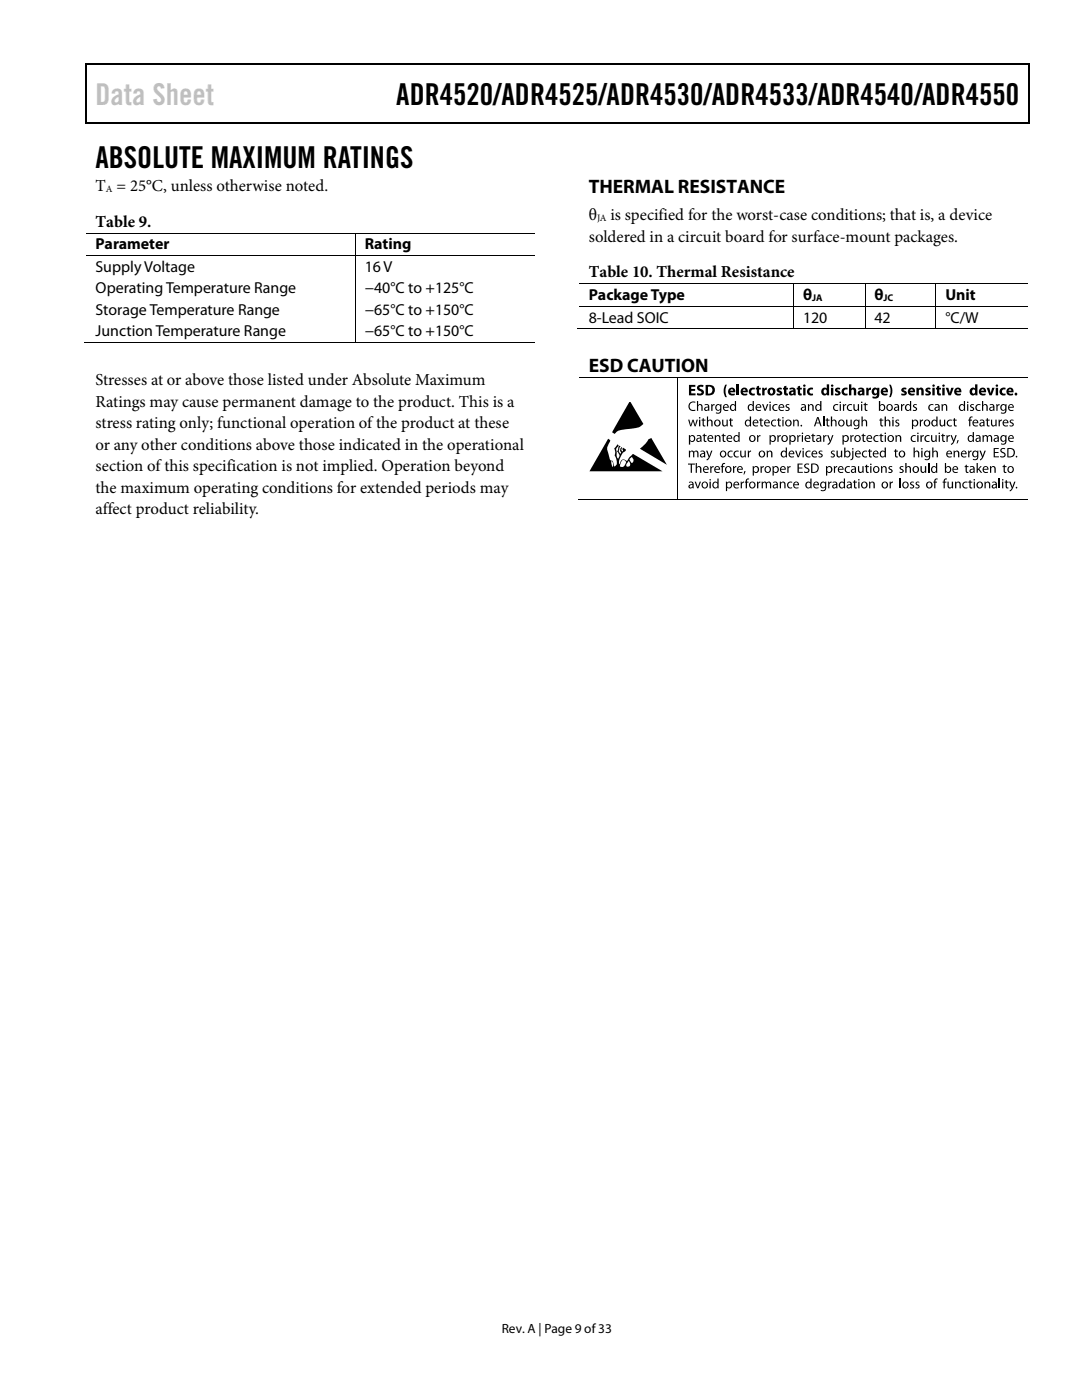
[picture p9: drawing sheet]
<svg xmlns="http://www.w3.org/2000/svg" width="216mm" height="279mm" viewBox="0 0 216 279" stroke-linecap="round" stroke-linejoin="round" font-family="sans-serif">
<defs><g id="words">
<text font-size="6" fill="#c1c1c1" x="19" y="20.9">Data Sheet</text>
<g font-size="6">
<text x="79.1" y="20.9">ADR4520/ADR4525/ADR4530/ADR4533/ADR4540/ADR4550</text>
<text x="19" y="33.6">ABSOLUTE MAXIMUM RATINGS</text>
</g>
<g font-size="3.9">
<text x="117.5" y="38.5">THERMAL RESISTANCE</text>
<text x="117.5" y="74.2">ESD CAUTION</text>
</g>
<g font-size="3.3">
<text x="19" y="38.1">T = 25°C, unless otherwise noted.</text>
<text x="19.1" y="45.2">Table 9.</text>
<text x="117.5" y="44">θ</text>
<text x="121.8" y="44">is specified for the worst-case conditions; that is, a device</text>
<text x="117.5" y="48.3">soldered in a circuit board for surface-mount packages.</text>
<text x="117.5" y="55.4">Table 10. Thermal Resistance</text>
<text x="19" y="76.9">Stresses at or above those listed under Absolute Maximum</text>
<text x="19" y="81.2">Ratings may cause permanent damage to the product. This is a</text>
<text x="19" y="85.5">stress rating only; functional operation of the product at these</text>
<text x="19" y="89.8">or any other conditions above those indicated in the operational</text>
<text x="19" y="94.1">section of this specification is not implied. Operation beyond</text>
<text x="19" y="98.3">the maximum operating conditions for extended periods may</text>
<text x="19" y="102.6">affect product reliability.</text>
</g>
<g font-size="3.2">
<text x="19" y="49.8">Parameter</text>
<text x="72.8" y="49.8">Rating</text>
<text x="19" y="54.3">Supply Voltage</text>
<text x="19" y="58.5">Operating Temperature Range</text>
<text x="72.8" y="54.3">16V</text>
<text x="72.8" y="58.5">−40°C to +125°C</text>
<text x="117.5" y="59.9">Package Type</text>
<text x="160.2" y="59.9">θ</text>
<text x="174.5" y="59.9">θ</text>
<text x="188.6" y="59.9">Unit</text>
<text x="19" y="62.9">Storage Temperature Range</text>
<text x="72.8" y="62.9">−65°C to +150°C</text>
<text x="117.5" y="64.4">8-Lead SOIC</text>
<text x="160.2" y="64.4">120</text>
<text x="174.5" y="64.4">42</text>
<text x="188.6" y="64.4">°C/W</text>
<text x="19" y="67.1">Junction Temperature Range</text>
<text x="72.8" y="67.1">−65°C to +150°C</text>
</g>
<text font-size="2.7" x="100.1" y="266">Rev. A | Page 9 of33</text>
<g font-size="1.9">
<text x="21.1" y="38.3">A</text>
<text x="119.1" y="44.2">JA</text>
<text x="162.1" y="60.1">JA</text>
<text x="176.3" y="60.1">JC</text>
</g>
</g></defs>
<g fill="#000">
<path d="M17 12.7h.3v1h-.3zM17 12.7h.3v.3h-.3zM73 12.7h.3v.3h-.3zM205.2 12.7h.2v1h-.2zM205.2 12.7h.2v.3h-.2zM17 24.4h.3v.2h-.3zM72.8 24.4h.2v.2h-.2zM205.2 24.4h.2v.2h-.2zM70.8 46.4h.2v.2h-.2zM70.8 51h.2v.1h-.2zM158.2 56.6h.2v.1h-.2zM172.6 56.6h.1v.1h-.1z"/>
<path d="M186.6 56.6h.2v.1h-.2zM70.8 68.3h.2v.2h-.2zM135.2 75.2h.1v.2h-.1zM137.5 76.8h1.2v.4h-.8v.4h.8v.4h-.8v.5h.9v.4h-1.3zM139.3 77l.5-.2 .6 .1-.1 .4-.7-.1-.1 .2 .2 .2a.72 .72 0 0 1 .8 .9 .72 .72 0 0 1-1.1 .4l-.4-.1 .1-.4 .7 .1 .2-.2-.2-.2a.69 .69 0 0 1-.6-.4 .69 .69 0 0 1 .1-.7zM144.7 76.8h.4a2.73 2.73 0 0 0 0 2.5 .71 .71 0 0 1-.7-.9v-.8zM147 76.7h.5v2.2h-.5zM149.6 77.6l.9-.2h.1v.4a.44 .44 0 0 0-.7 .4 .44 .44 0 0 0 .7 .3v.4a.82 .82 0 0 1-1-.2 .82 .82 0 0 1 0-1.1zM151 77.1l.5-.1v.4h.3v.3h-.3v.8h.3v.4h-.5l-.2-.2-.1-1h-.2v-.3h.2zM152.1 77.4h.4v.3l.3-.3h.2v.4h-.3l-.1 .2v.9h-.5zM155.1 77.5l.5-.2 .4 .2-.1 .3-.4-.1v.2a.56 .56 0 0 1 .6 .7 .56 .56 0 0 1-.9 .3l-.3-.1 .1-.3 .4 .1 .2-.1-.4-.3a.43 .43 0 0 1-.1-.7zM156.4 77.1l.5-.1v.4h.3v.3h-.3v.8h.3v.4h-.5l-.2-.2-.1-1h-.2v-.3h.2z"/>
<path d="M158.2 61.1h.2v.2h-.2zM158.2 65.6h.2v.1h-.2zM159.2 77.1l.4-.1v.4h.4v.3h-.4l.1 .8h.3v.4h-.5l-.2-.2-.1-1h-.2v-.3h.2zM161.2 77.6l.9-.2h.2l-.1 .4a.45 .45 0 0 0-.7 .3 .45 .45 0 0 0 .7 .4l.1 .4a.82 .82 0 0 1-1.1-.2 .82 .82 0 0 1 0-1.1zM166.8 77.5l.4-.2 .5 .2-.1 .3-.5-.1v.2a.56 .56 0 0 1 .6 .7 .56 .56 0 0 1-.8 .3l-.3-.1v-.3l.5 .1 .2-.1-.5-.3a.43 .43 0 0 1 0-.7zM168.1 77.6l.9-.2h.1v.4a.45 .45 0 0 0-.7 .3 .45 .45 0 0 0 .7 .4v.4a.82 .82 0 0 1-1-.2 .82 .82 0 0 1 0-1.1zM169.4 76.7h.5v.9a.55 .55 0 0 1 .6-.2 .55 .55 0 0 1 .3 .6v.9h-.4v-1l-.3-.2-.2 .3v.9h-.5zM172.6 61.1h.1v.2h-.1zM172.6 65.6h.1v.1h-.1zM172.9 77.4h.4v.3l.2-.3h.3v.4h-.3l-.2 .3v.8h-.4zM177.4 76.8a.71 .71 0 0 1 .6 .8v.8a.71 .71 0 0 1-.6 .9 2.73 2.73 0 0 0 0-2.5zM180 77.5l.5-.2 .4 .2-.1 .3-.5-.1v.2a.53 .53 0 0 1 .7 .5 .53 .53 0 0 1-.7 .5l-.5-.1 .1-.3 .4 .1 .2-.1-.5-.3a.42 .42 0 0 1 0-.7z"/>
<path d="M182.9 77.4h.4v.2l.1-.1a.55 .55 0 0 1 .6-.1 .55 .55 0 0 1 .3 .6v.9h-.5v-1l-.2-.2-.3 .3v.9h-.4zM184.8 77.5l.5-.2 .4 .2-.1 .3-.5-.1v.2a.53 .53 0 0 1 .7 .5 .53 .53 0 0 1-.7 .5l-.5-.1 .1-.3 .4 .1 .2-.1-.5-.3a.42 .42 0 0 1 0-.7zM186.6 61.1h.2v.2h-.2zM186.6 65.6h.2v.1h-.2zM187 77.1l.4-.1v.4h.4v.3h-.4l.1 .8h.2v.4h-.5l-.2-.2v-1h-.3v-.3h.3zM188.7 77.4h.5l.3 1.1 .3-1.1h.5l-.6 1.5h-.4zM196.9 77.4h.5l.3 1.1 .3-1.1h.5l-.6 1.5h-.5zM199.7 77.6l.2-.2h.6h.2l-.1 .4a.44 .44 0 0 0-.7 .3 .44 .44 0 0 0 .7 .4l.1 .4a.82 .82 0 0 1-1.1-.2 .82 .82 0 0 1 .1-1.1zM125.7 80.3l2.7 4.3-.3 .2a3.7 3.7 0 0 1-2.7 .8l-.6 .1a2.23 2.23 0 0 0-2.1 .9l-.6-.3 2.9-5.2zM129.3 87.7l.6-.3 3.2 5.4-5.4-3.2 1.1-1.1zM135.2 99.7h.1v.2h-.1zM137.5 89.9h.2v.3l.2-.3h.4l.2 .3 .3-.3 .3 .1 .3 .5v.8h-.3v-1l-.3-.2-.3 .3v.9h-.2v-1l-.3-.2-.3 .2v1h-.2z"/>
<path d="M137.3 83.7h.3l.2 1.2 .4-1.2h.2l.3 1.2 .3-1.2h.2l-.4 1.4h-.2l-.3-1.1-.4 1.1h-.2zM137.3 92.5h1.3v.2h-.5v1.7h-.3v-1.7h-.5zM137.6 80.4l.7-.3 .5 .1-.1 .2a.76 .76 0 0 0-1.1 .7 .76 .76 0 0 0 1.1 .7l.1 .1a.98 .98 0 0 1-1.3-.2 .98 .98 0 0 1 .1-1.3zM138.8 92.4h.3v.8l.4-.2 .4 .2 .1 1.2h-.3v-1l-.3-.2-.3 .3v.9h-.3zM138.6 96.1h.3l.3 1.1 .4-1.1h.3l-.5 1.4h-.3zM139.1 80h.2v.9l.4-.3 .4 .2 .1 1.2h-.2l-.1-1-.2-.2-.4 .3v.9h-.2zM140.2 83.5l.2-.1v.3h.4v.2h-.4l.1 .9 .3 .1-.1 .2h-.3l-.2-.2v-1h-.2v-.2h.2zM140.4 86.6l.2-.1v.3h.4v.2h-.4l.1 .9 .3 .1-.1 .2h-.3l-.2-.2v-1h-.2v-.2h.2zM141.1 83.1h.2v.9l.4-.3 .4 .2 .1 1.2h-.3v-1l-.3-.2-.3 .3v.9h-.2zM140.9 89.9h.3l.3 1.1 .4-1.1h.3l-.7 1.7-.5 .3v-.2l.4-.5zM141.7 93h.2v.3l.5-.3v.2l-.2 .1-.2 .2v.9h-.3zM141.9 80.7h.2v.2l.5-.3v.3h-.3l-.1 .3v.8h-.3z"/>
<path d="M142.6 86.8h.2v.3l.1-.1a.49 .49 0 0 1 .8 0l.1 1.2h-.3v-1l-.3-.2-.3 .3v.9h-.3zM144.2 92.5l.5-.1v.2h-.3l-.1 .2-.1 .2h.4v.2h-.4v1.2h-.2v-1.2h-.2v-.2h.2zM144.2 86.6l.2-.1v.3h.4v.2h-.4l.1 .9 .3 .1v.2h-.2a.35 .35 0 0 1-.4-.4v-.8h-.2v-.2h.2zM144.1 83.7h.2l.1 1 .2 .2 .4-.2v-1h.2v1.4h-.2v-.2l-.1 .1a.47 .47 0 0 1-.7-.1zM145.7 83.5l.2-.1v.3h.3v.2h-.3v.9l.3 .1v.2h-.3l-.2-.2v-1h-.2zM145.3 90.1l.6-.2 .3 .1-.1 .2a.51 .51 0 0 0-.7 .4 .51 .51 0 0 0 .8 .5v.1a.7 .7 0 0 1-.9-.2 .7 .7 0 0 1 0-.9zM146.2 93h.3v.3l.4-.3v.2l-.4 .3v.9h-.2zM146.6 90.1l.5-.2 .3 .1v.2a.51 .51 0 0 0-.8 .4 .51 .51 0 0 0 .8 .5v.1a.71 .71 0 0 1-.9-.1 .71 .71 0 0 1 .1-1zM147.8 96.1h.2v.3l.4-.3v.2l-.2 .1-.2 .2v.9h-.2zM148.5 94h.3l-.3 .7h-.2zM149 95.6l.5-.1v.2h-.4v.2l-.1 .2h.4v.2h-.3v1.2h-.3v-1.2h-.2v-.2h.2zM147.7 89.9h.2l.1 1 .2 .2 .4-.2v-1h.2v1.4h-.2v-.2l-.1 .1a.47 .47 0 0 1-.7-.1z"/>
<path d="M149.2 89.9h.2v.3l.5-.3v.3h-.3l-.1 .3v.8h-.3zM151.1 96.1h.2v.3l.2-.3h.2v.2l-.2 .1-.2 .2v.9h-.2zM151.1 86.8h.2v.3l.4-.3v.3h-.2l-.2 .3v.8h-.2zM151.7 93h.3v.3l.4-.3v.2l-.4 .3v.9h-.2zM151.7 83.5l.2-.1v.3h.4v.2h-.4l.1 .9 .3 .1v.2h-.2a.35 .35 0 0 1-.4-.4v-.8h-.2v-.2h.2zM152 96.1h.2v.2l.2-.2h.4l.2 .3 .3-.3h.3l.3 .6v.8h-.3v-1l-.2-.2-.3 .2-.1 1h-.2v-1l-.3-.2-.3 .3v.9h-.2zM152.1 80.7h.2l.4 1.1 .4-1.1h.2l-.5 1.3h-.2zM153 89.9h.2v.3l.1-.2a.5 .5 0 0 1 .7 .1l.1 1.2h-.2l-.1-1-.2-.2-.4 .3v.9h-.2zM154 83.9l.5-.2 .4 .1-.1 .2a.51 .51 0 0 0-.7 .4 .51 .51 0 0 0 .7 .5l.1 .1a.7 .7 0 0 1-1-.1 .7 .7 0 0 1 .1-1zM155.1 86.8h.2v.3l.3-.2 .2-.1v.3h-.3l-.1 .3v.8h-.3zM154.3 80.8l.5-.2 .3 .1v.2a.51 .51 0 0 0-.8 .4 .51 .51 0 0 0 .8 .5v.1a.71 .71 0 0 1-.9-.1 .71 .71 0 0 1 .1-1zM155.3 83.5l.2-.1v.3h.3v.2h-.3v.9l.3 .1-.1 .2h-.2l-.2-.2v-1h-.3v-.2h.3z"/>
<path d="M155.6 96.1h.2v.3l.1-.2a.49 .49 0 0 1 .8 .1v1.2h-.2v-1l-.3-.2-.3 .3-.1 .9h-.2zM156.8 80.8l.4-.2 .3 .1v.2h-.5v.2l.2 .1a.41 .41 0 0 1 .4 .4 .41 .41 0 0 1-.3 .4l-.6-.1 .1-.1h.5v-.3l-.2-.1a.4 .4 0 0 1-.3-.6zM157.1 93h.2v.3l.5-.3v.2l-.3 .1-.2 .2v.9h-.2zM157.2 96.3l.6-.2 .3 .1-.1 .2a.51 .51 0 0 0-.7 .4 .51 .51 0 0 0 .7 .4l.1 .2a.7 .7 0 0 1-.9-.2 .7 .7 0 0 1 0-.9zM158.2 83.7h.3v.3l.1-.1a.48 .48 0 0 1 .7 0l.1 1.2h-.2l-.1-1-.2-.2-.4 .3v.9h-.2zM158.7 89.9h.2l.4 1.1 .3-1.1h.3l-.5 1.4h-.2zM159.1 86.8h.2v.3l.4-.3v.3h-.2l-.2 .3v.8h-.2zM159.8 84.8h.2v.3h-.2zM159.1 92.5h1v.2h-.7v.6h.7v.2h-.7v.7h.8v.2h-1.1zM160.5 92.7a.8 .8 0 0 1 1-.1l-.1 .2-.6-.1a.27 .27 0 0 0-.1 .3 .27 .27 0 0 0 .1 .2 .64 .64 0 0 1 .7 .9 .64 .64 0 0 1-1.1 .2l.1-.2a.39 .39 0 0 0 .6 0 .39 .39 0 0 0-.2-.6 .54 .54 0 0 1-.4-.8zM161.2 80.7h.2v.2l.1-.1a.49 .49 0 0 1 .8 0l.1 1.2h-.3v-1l-.3-.2-.3 .3v.9h-.3zM160.9 90.1l.5-.2 .3 .1v.2a.51 .51 0 0 0-.8 .4 .51 .51 0 0 0 .8 .5v.1a.71 .71 0 0 1-.9-.1 .71 .71 0 0 1 .1-1z"/>
<path d="M162.1 86.6l.2-.1v.3h.4v.2h-.4l.1 .9 .2 .1v.2h-.3l-.2-.2v-1h-.2v-.2h.2zM163.4 90.1l.4-.2 .3 .1v.2l-.5-.1v.3l.2 .1a.4 .4 0 0 1 .4 .3 .4 .4 0 0 1-.3 .5l-.6-.1 .1-.2 .5 .1v-.3l-.2-.1a.4 .4 0 0 1-.3-.6zM164.2 83.1h.3v2h-.3zM164.3 86.8h.2v.3l.4-.3v.3h-.2l-.2 .3v.8h-.2zM164.9 83.5l.3-.1v.3h.3v.2h-.3v.9l.3 .1v.2h-.4l-.1-.2-.1-1h-.2v-.2h.2zM165.2 96.1h.2l.1 .3 .2-.3h.2v.2l-.2 .1-.2 .3v.8h-.2zM165.1 86.8h.2l.4 1.1 .3-1.1h.3l-.7 1.7-.4 .3-.1-.2a.45 .45 0 0 0 .5-.5zM165.8 83.1h.2v.9l.5-.3 .3 .2 .1 1.2h-.2v-1l-.3-.2-.4 .3v.9h-.2zM165.8 90.1l.4-.2 .4 .1-.1 .2-.4-.1v.3l.2 .1a.41 .41 0 0 1 .3 .3 .41 .41 0 0 1-.2 .5l-.7-.1 .1-.2 .5 .1v-.3l-.2-.1a.4 .4 0 0 1-.3-.6zM166.4 93h.2v.3l.4-.3v.2l-.2 .1-.2 .2v.9h-.2zM166.4 80.8l.5-.2 .4 .1-.1 .2a.51 .51 0 0 0-.7 .5 .51 .51 0 0 0 .7 .4l.1 .1a.7 .7 0 0 1-1-.1 .7 .7 0 0 1 .1-1zM166.9 89.9h.3v1l.3 .2 .3-.3v-.9h.3v1.4h-.3v-.2l-.1 .1a.47 .47 0 0 1-.7-.1z"/>
<path d="M168.2 80.7h.2v.2l.4-.3v.3h-.2l-.2 .3v.8h-.2zM168.7 93.2l.6-.2 .3 .1-.1 .2a.51 .51 0 0 0-.7 .4 .51 .51 0 0 0 .8 .4v.2a.71 .71 0 0 1-.9-.1 .71 .71 0 0 1 0-1zM169.7 86.8h.2v.3l.4-.3v.3h-.2l-.2 .3v.8h-.2zM168.8 83.7h.3v1l.3 .2 .3-.3v-.9h.2l.1 1.4h-.2l-.1-.2-.1 .1a.47 .47 0 0 1-.7-.1zM169.2 80.8l.5-.2 .3 .1v.2a.51 .51 0 0 0-.8 .4 .51 .51 0 0 0 .8 .5v.1a.7 .7 0 0 1-.9-.1 .7 .7 0 0 1 .1-1zM170.4 95.9l.2-.1v.3h.4v.2h-.4l.1 .9 .3 .1-.1 .2h-.3l-.2-.3v-.9h-.2v-.2h.2zM170.3 80.7h.2l.1 .9 .2 .2 .4-.3v-.8h.2v1.3h-.2v-.2l-.1 .1a.46 .46 0 0 1-.7-.1zM171.9 83.1h.2v.9l.5-.3 .3 .2 .1 1.2h-.2v-1l-.3-.2-.4 .3v.9h-.2zM171.2 93h.2l.1 1 .2 .2 .4-.3v-.9h.2v1.4h-.2v-.3l-.1 .2a.46 .46 0 0 1-.7-.1zM172.1 86.6l.3-.1v.3h.3v.2h-.3v.9l.3 .1v.2h-.2a.35 .35 0 0 1-.4-.4v-.8h-.2v-.2h.2zM172.5 80.4h.3v.3h.3v.1h-.3v1h.3v.2h-.4l-.2-.2v-1h-.2v-.1h.2zM172.2 90.1l.5-.2 .3 .1v.2a.51 .51 0 0 0-.8 .4 .51 .51 0 0 0 .8 .5v.1a.71 .71 0 0 1-.9-.1 .71 .71 0 0 1 .1-1z"/>
<path d="M172.8 92.8l.2-.1v.3h.4v.2h-.4l.1 .9 .2 .1 .1 .2h-.4l-.2-.3v-.9h-.2zM173.4 96.1h.2v.3l.1-.2a.5 .5 0 0 1 .8 .1l.1 1.2h-.3v-1l-.3-.2-.3 .3v.9h-.3zM173.4 89.7l.2-.1v.3h.4v.2h-.4l.1 .9 .3 .1-.1 .2h-.3l-.2-.2v-1h-.2v-.2h.2zM174.4 87l.6-.2 .3 .1-.1 .2a.51 .51 0 0 0-.7 .4 .51 .51 0 0 0 .7 .5l.1 .1a.7 .7 0 0 1-.9-.1 .7 .7 0 0 1 0-1zM175.8 93h.2v.3l.1-.2a.48 .48 0 0 1 .7 .1l.1 1.2h-.2v-1l-.3-.2-.4 .3v.9h-.2zM175.7 83.5l.2-.1v.3h.4v.2h-.4v.9l.3 .1v.2h-.3l-.2-.2v-1h-.2zM175.7 86.6l.2-.1v.3h.4v.2h-.4l.1 .9 .2 .1v.2h-.3l-.2-.2v-1h-.2v-.2h.2zM176.5 83.1h.3v.9l.4-.3 .4 .2 .1 1.2h-.3v-1l-.3-.2-.3 .3v.9h-.3zM177.3 93.2l.4-.2 .3 .1v.2l-.4-.1v.3l.2 .1a.41 .41 0 0 1 .3 .3 .41 .41 0 0 1-.2 .5l-.7-.1 .1-.2 .3 .1 .3-.2-.6-.5zM177.5 96.1h.2v.3l.5-.3v.2l-.3 .1-.1 .2-.1 .9h-.2zM178.7 83.9l.4-.2 .3 .1v.2h-.5v.2l.2 .1a.41 .41 0 0 1 .4 .3 .41 .41 0 0 1-.3 .5l-.6-.1 .1-.2 .5 .1v-.3l-.2-.1a.4 .4 0 0 1-.3-.6zM178.7 86.8h.2v.3l.1-.1a.5 .5 0 0 1 .8 0v1.2h-.2v-1l-.3-.2-.4 .3v.9h-.2z"/>
<path d="M178.6 89.7l.2-.1v.3h.4v.2h-.4l.1 .9 .2 .1v.2h-.3l-.2-.2v-1h-.2v-.2h.2zM179.5 95.5h.2v2h-.2zM179.5 93.2l.5-.2 .3 .1-.1 .2-.4-.1v.3l.2 .1a.41 .41 0 0 1 .3 .3 .41 .41 0 0 1-.2 .5l-.6-.1v-.2l.3 .1 .3-.2-.6-.5zM179.8 80.7h.2v.2l.5-.3v.3h-.3l-.2 .3v.8h-.2zM180.6 92.4h.3v.8l.4-.2 .4 .2 .1 1.2h-.3v-1l-.3-.2-.3 .3v.9h-.3zM181.6 96.3l.4-.2 .4 .1-.1 .2-.4-.1v.3l.2 .1a.4 .4 0 0 1 .3 .3 .4 .4 0 0 1-.2 .4h-.7l.1-.2h.5v-.2l-.2-.1a.4 .4 0 0 1-.3-.6zM182.2 80.8l.4-.2 .4 .1-.1 .2h-.4v.2l.2 .1a.41 .41 0 0 1 .3 .4 .41 .41 0 0 1-.2 .4l-.7-.1 .1-.1h.5v-.3l-.2-.1a.39 .39 0 0 1-.3-.6zM182.3 89.3h.2v.9l.5-.3 .4 .2v1.2h-.2v-1l-.3-.2-.3 .3-.1 .9h-.2zM182.7 96.3l.4-.2 .4 .1-.1 .2-.4-.1v.3l.2 .1a.41 .41 0 0 1 .3 .3 .41 .41 0 0 1-.2 .4h-.7l.1-.2h.5v-.2l-.2-.1a.4 .4 0 0 1-.3-.6zM181.9 87l.5-.2 .3 .1v.2a.51 .51 0 0 0-.8 .4 .51 .51 0 0 0 .8 .5v.1a.7 .7 0 0 1-.9-.1 .7 .7 0 0 1 .1-1zM183.5 83.7h.2l.1 .3 .4-.3v.3h-.2l-.2 .3v.8h-.3zM183.7 86.8h.2v.3l.2-.2 .2-.1v.3h-.2l-.2 .3v.8h-.2z"/>
<path d="M183.7 93h.2l.1 1 .2 .2 .4-.3v-.9h.2v1.4h-.2v-.3l-.1 .2a.47 .47 0 0 1-.8-.1zM185.2 92.4h.3v2h-.3zM184.6 87l.6-.2 .3 .1v.2a.51 .51 0 0 0-.8 .4 .51 .51 0 0 0 .8 .5v.1a.7 .7 0 0 1-.9-.1 .7 .7 0 0 1 0-1zM186 89.3h.3v.9l.4-.3 .4 .2 .1 1.2h-.3v-1l-.3-.2-.3 .3v.9h-.3zM185.4 80.8l.6-.2 .3 .1-.1 .2a.51 .51 0 0 0-.7 .4 .51 .51 0 0 0 .7 .5l.1 .1a.71 .71 0 0 1-1-.1 .71 .71 0 0 1 .1-1zM186.6 95.6l.5-.1v.2h-.3l-.1 .2-.1 .2h.4v.2h-.4v1.2h-.2v-1.2h-.2v-.2h.2zM185.8 86.8h.2v1l.3 .2 .3-.2 .1-1h.2v1.4h-.2v-.2l-.1 .1a.46 .46 0 0 1-.7-.1zM187.9 80.7h.2v.2l.1-.1a.48 .48 0 0 1 .7 0l.1 1.2h-.2l-.1-1-.2-.2-.4 .3v.9h-.2zM188 86.6l.2-.1v.3h.4v.2h-.4l.1 .9 .3 .1v.2h-.4l-.2-.2v-1h-.2zM188.4 95.6l.6-.1-.1 .2h-.3l-.1 .2v.2h.3v.2h-.3v1.2h-.2v-1.2h-.2v-.2h.2zM187.5 83.7h.2v1l.3 .2 .4-.3v-.9h.2v1.4h-.2v-.2l-.1 .1a.46 .46 0 0 1-.7-.1zM188.9 86.8h.2v.3l.4-.3v.3h-.2l-.2 .3v.8h-.2z"/>
<path d="M189.7 86.8h.2l.4 1.1 .3-1.1h.3l-.7 1.7-.4 .3-.1-.2a.45 .45 0 0 0 .5-.5zM189.1 83.9l.5-.2 .4 .1-.1 .2a.51 .51 0 0 0-.8 .4 .51 .51 0 0 0 .8 .5l.1 .1a.71 .71 0 0 1-1-.1 .71 .71 0 0 1 .1-1zM189.1 96.1h.2v1l.3 .2 .3-.3v-.9h.3v1.4h-.2v-.3l-.1 .2a.46 .46 0 0 1-.8-.1zM190.3 89.9h.2v.3l.1-.2a.49 .49 0 0 1 .7 .1l.1 1.2h-.2l-.1-1-.2-.2-.4 .3v.9h-.2zM190.3 83.5l.3-.1v.3h.3v.2h-.3v.9l.3 .1v.2h-.2a.35 .35 0 0 1-.4-.4v-.8h-.2v-.2h.2zM190.6 96.1h.2v.3l.1-.2a.48 .48 0 0 1 .7 .1l.1 1.2h-.2l-.1-1-.2-.2-.4 .3v.9h-.2zM191 87.9l.3-.1-.3 .7h-.1zM192.7 92.8l.2-.1v.3h.4v.2h-.4l.1 .9 .2 .1 .1 .2h-.4l-.2-.3v-.9h-.2zM192.2 96.3l.5-.2 .4 .1-.1 .2a.51 .51 0 0 0-.8 .4 .51 .51 0 0 0 .8 .4l.1 .2a.71 .71 0 0 1-1-.2 .71 .71 0 0 1 .1-.9zM193.2 89.9h.2v.3l.5-.3v.3h-.3l-.1 .3-.1 .8h-.2zM193.5 83.2l.6-.1-.1 .2-.3 .1-.1 .1v.2h.3v.2h-.3v1.2h-.2v-1.2h-.2v-.2h.2zM193.6 80.8l.4-.2 .4 .1-.1 .2h-.4v.2l.2 .1a.41 .41 0 0 1 .3 .4 .41 .41 0 0 1-.2 .4l-.7-.1 .1-.1h.5v-.3l-.2-.1a.39 .39 0 0 1-.3-.6z"/>
<path d="M193.4 95.9l.3-.1v.3h.3v.2h-.3v.9l.3 .1v.2h-.2a.35 .35 0 0 1-.4-.5v-.7h-.2v-.2h.2zM194.9 92.4h.2v1.3l.5-.7h.3l-.5 .6 .6 .8h-.3l-.5-.7-.1 .2v.5h-.2zM194.8 80.8l.5-.2 .4 .1-.1 .2a.51 .51 0 0 0-.7 .4 .51 .51 0 0 0 .7 .5l.1 .1a.71 .71 0 0 1-1-.1 .71 .71 0 0 1 .1-1zM195.4 89.9h.3l.4 1.1 .3-1.1h.3l-.5 1.4-.6 .6-.1-.2 .5-.5zM195.9 80h.3v.9l.4-.3 .4 .2 .1 1.2h-.3v-1l-.3-.2-.3 .3v.9h-.3zM196.1 86.8h.2v.3l.2-.2h.4l.2 .2 .3-.3 .3 .1 .3 .5v.8h-.3v-1l-.3-.2-.3 .3v.9h-.2v-1l-.3-.2-.3 .3v.9h-.2zM196.4 96.1h.3v.3l.1-.2a.48 .48 0 0 1 .7 .1l.1 1.2h-.2l-.1-1-.3-.2-.3 .3v.9h-.3zM196.9 83.5l.2-.1v.3h.4v.2h-.4l.1 .9 .3 .1v.2h-.4l-.2-.2v-1h-.2v-.2h.2zM197.5 93h.2l.1 .3 .1-.2a.5 .5 0 0 1 .7 .1l.1 1.2h-.3v-1l-.3-.2-.3 .3v.9h-.3zM198.8 80.7h.2v.2l.5-.3v.3l-.5 .3v.8h-.2zM197.7 83.7h.3v1l.3 .2 .3-.3v-.9h.3v1.4h-.2l-.1-.2-.1 .1a.46 .46 0 0 1-.7-.1zM198.3 89.4h1v.2h-.8v.6h.7v.2h-.7v.7h.8v.2h-1z"/>
<path d="M199.2 83.7h.3v.3l.4-.3v.3h-.2l-.2 .3v.8h-.2zM199.3 95.5h.2v2h-.2zM199.7 89.6a.77 .77 0 0 1 .9-.1l-.1 .2-.3-.1-.3 .1 .1 .4a.64 .64 0 0 1 .6 .9 .64 .64 0 0 1-1.1 .2l.1-.2a.39 .39 0 0 0 .7 0 .39 .39 0 0 0-.2-.6 .53 .53 0 0 1-.4-.8zM200.3 92.8l.2-.1v.3h.3v.2h-.3v.9l.3 .1-.1 .2h-.2l-.2-.3v-.9h-.3v-.2h.3zM200.7 95.9l.2-.1v.3h.4v.2h-.4v.9l.3 .1v.2h-.3l-.2-.3v-.9h-.2v-.2h.2zM201.5 83.9l.4-.2 .4 .1-.1 .2h-.4v.2l.2 .1a.41 .41 0 0 1 .3 .3 .41 .41 0 0 1-.2 .5l-.7-.1 .1-.2 .3 .1 .3-.2-.6-.4zM201.4 96.1h.2l.4 1.1 .4-1.1h.2l-.5 1.4-.6 .6-.1-.2 .5-.5zM202.7 91h.3v.3h-.3zM202.7 97.2h.3v.2h-.3z"/>
<path d="M140.8 76.9a1.51 1.51 0 0 1 1.8 .6 1.24 1.24 0 0 1-1.7 1.4h-.1zM141.3 77.2v1.4a.71 .71 0 0 0 .9-.7 .71 .71 0 0 0-.9-.7z"/>
<path d="M145.5 77.6a.72 .72 0 0 1 .9-.2 .72 .72 0 0 1 .3 .9h-1a.54 .54 0 0 0 .9 .2v.3a.86 .86 0 0 1-1.1-.1 .86 .86 0 0 1 0-1.1zM145.8 77.7l-.1 .3h.6l-.1-.3z"/>
<path d="M148 77.6a.72 .72 0 0 1 .9-.2 .72 .72 0 0 1 .3 .9h-1l.2 .3 .7-.1v.3a.86 .86 0 0 1-1.1-.1 .86 .86 0 0 1 0-1.1zM148.3 77.7l-.1 .3h.6l-.1-.3z"/>
<path d="M153.1 78.1a.85 .85 0 0 1 1.7 0 .85 .85 0 0 1-1.7 0zM153.8 77.8l-.1 .1a.47 .47 0 0 0 .2 .7 .43 .43 0 0 0 .3-.5 .43 .43 0 0 0-.4-.3z"/>
<path d="M157.5 77.5l.4-.1a.65 .65 0 0 1 .9 .6v.9h-.4v-.2a.5 .5 0 0 1-.8 .1 .5 .5 0 0 1 .1-.8l.6-.2-.3-.1-.4 .1zM157.9 78.3v.1l.2 .2 .2-.2v-.2z"/>
<path d="M160.3 76.8h.4v.3h-.4zM160.3 77.4h.4v1.5h-.4z"/>
<path d="M164.1 77.6l.5-.3 .4 .2v-.8h.4v2.2h-.4v-.2a.69 .69 0 0 1-1 .1 .69 .69 0 0 1-.1-1zM164.5 77.8a.41 .41 0 0 0-.2 .5 .41 .41 0 0 0 .6 .2 .42 .42 0 0 0 .1-.5 .42 .42 0 0 0-.5-.2z"/>
<path d="M165.9 76.8h.3v.3h-.3zM165.8 77.4h.5v1.5h-.5z"/>
<path d="M171.2 77.5l.4-.1a.66 .66 0 0 1 .9 .6v.9h-.4v-.2a.52 .52 0 0 1-.9 0 .52 .52 0 0 1 .4-.8l.4-.1-.3-.1-.4 .1zM171.6 78.3v.3h.2l.2-.2v-.2z"/>
<path d="M174.1 77.6a.58 .58 0 0 1 .9 0v-.2h.5v.4a1.74 1.74 0 0 1-.3 1.6l-.6 .1-.5-.1v-.3l.3 .1a.41 .41 0 0 0 .4-.1 .41 .41 0 0 0 .2-.4 .67 .67 0 0 1-.9 0 .67 .67 0 0 1-.1-.9zM174.6 77.8l-.2 .1a.44 .44 0 0 0 .3 .7 .4 .4 0 0 0 .3-.5 .4 .4 0 0 0-.4-.3z"/>
<path d="M175.9 77.6a.71 .71 0 0 1 .9-.2 .71 .71 0 0 1 .4 .9h-1a.54 .54 0 0 0 .8 .2l.1 .3a.86 .86 0 0 1-1.1-.1 .86 .86 0 0 1-.1-1.1zM176.3 77.7l-.1 .3h.6l-.1-.3z"/>
<path d="M181.3 77.6a.71 .71 0 0 1 .9-.2 .71 .71 0 0 1 .4 .9h-1a.54 .54 0 0 0 .8 .2l.1 .3a.86 .86 0 0 1-1.1-.1 .86 .86 0 0 1-.1-1.1zM181.7 77.7l-.1 .3h.6l-.1-.3z"/>
<path d="M186.1 76.8h.4v.3h-.4zM186 77.4h.5v1.5h-.5z"/>
<path d="M188.1 76.8h.4l-.1 .3h-.3zM188 77.4h.5v1.5h-.5z"/>
<path d="M190.6 77.6a.72 .72 0 0 1 .9-.2 .72 .72 0 0 1 .3 .9h-1a.54 .54 0 0 0 .9 .2v.3a.86 .86 0 0 1-1.1-.1 .86 .86 0 0 1 0-1.1zM191 77.7l-.2 .3h.6l-.1-.3z"/>
<path d="M193.7 77.6l.5-.3 .4 .2v-.8h.4v2.2h-.4v-.2a.69 .69 0 0 1-.9 .1 .69 .69 0 0 1-.2-1zM194.1 77.8l-.1 .1a.43 .43 0 0 0 .3 .7 .41 .41 0 0 0 .3-.5 .41 .41 0 0 0-.5-.3z"/>
<path d="M195.5 77.6a.71 .71 0 0 1 .9-.2 .71 .71 0 0 1 .3 .9h-.9a.54 .54 0 0 0 .8 .2l.1 .3a.86 .86 0 0 1-1.1-.1 .86 .86 0 0 1-.1-1.1zM195.9 77.7l-.1 .3h.5l-.1-.3z"/>
<path d="M198.7 76.8h.4v.3h-.4zM198.7 77.4h.5v1.5h-.5z"/>
<path d="M201 77.6a.72 .72 0 0 1 .9-.2 .72 .72 0 0 1 .3 .9h-1l.3 .3 .6-.1 .1 .3a.86 .86 0 0 1-1.1-.1 .86 .86 0 0 1-.1-1.1zM201.4 77.7l-.2 .3h.6l-.1-.3z"/>
<path d="M121.4 87.6l-3.8 6.5h14.6l-5.9-3.5-.7 .7-.5 .8-.2-.2a.71 .71 0 0 0-.8-.2 .71 .71 0 0 0-.4 .7l-.1 .3a2.83 2.83 0 0 1 1.3-2.8v-.2l-.6-.3v.6l-.2 .2-.1-.4v-.6l-.2 .3-.1 .5 .3 .3-.2 .3-.1-.2a.65 .65 0 0 1-.1-.9l.3-.4-.3-.2-.4 1.1 .2 .4a.7 .7 0 0 1-.1 1.1l-.2-.3v-1a.8 .8 0 0 1 .2-1.1l.1-.2-.2-.2-.6 .8 .2 .7-.1 .7 .3 .8a1.02 1.02 0 0 1-.4 1.4l-.4-1.1a.79 .79 0 0 1-.7-1l-.1-.4a2.1 2.1 0 0 1 .3-2.4 .42 .42 0 0 0-.3-.6zM122 92.1l.1-.1 .2 .4 .1 .6-.2 .2zM124.2 91.8a.58 .58 0 0 1 .7 .3 .58 .58 0 0 1-.2 .8 .59 .59 0 0 1-1 .1l.2-.6zM125.3 92.1a.51 .51 0 0 1 .4 .7 .51 .51 0 0 1-.7 .2zM125.7 91.5l.3-.3a.68 .68 0 0 1 0 1.2l-.4-.7z"/>
<path d="M137.5 86.8h.2v.3a.61 .61 0 0 1 .9-.1 .61 .61 0 0 1 .1 .8 .54 .54 0 0 1-.4 .4 .54 .54 0 0 1-.6-.2v.7h-.2zM137.8 87.2a.49 .49 0 0 0-.1 .6 .49 .49 0 0 0 .6 .2 .5 .5 0 0 0 .2-.6 .5 .5 0 0 0-.6-.3z"/>
<path d="M137.5 96.2l.4-.1 .5 .3v1.1h-.2v-.2a.43 .43 0 0 1-.7 .1 .43 .43 0 0 1 .1-.7l.6-.1v-.1a.42 .42 0 0 0-.7-.1zM137.7 96.9v.4l.4-.1 .1-.4z"/>
<path d="M139.5 83.4a.15 .15 0 0 1 .3 0 .15 .15 0 0 1-.3 0zM139.5 83.7h.2v1.4h-.2z"/>
<path d="M139 86.9l.5-.1 .4 .3 .1 1.1h-.2v-.2a.43 .43 0 0 1-.7 .1 .43 .43 0 0 1 0-.6l.6-.2v-.1a.41 .41 0 0 0-.6-.1zM139.2 87.6v.4h.4l.1-.2v-.3z"/>
<path d="M140.4 93.2a.57 .57 0 0 1 .7-.1 .57 .57 0 0 1 .3 .6h-.9a.53 .53 0 0 0 .8 .4l.1 .2a.73 .73 0 0 1-1-.1 .73 .73 0 0 1 0-1zM140.7 93.2l-.2 .4h.7l-.1-.4z"/>
<path d="M140 96.8a.68 .68 0 0 1 1.3 0 .68 .68 0 0 1-1.3 0zM140.4 96.4a.5 .5 0 0 0-.2 .6 .5 .5 0 0 0 .6 .2 .5 .5 0 0 0 .2-.6 .5 .5 0 0 0-.6-.2z"/>
<path d="M139.8 90l.4-.1 .5 .3v1.1h-.2v-.2a.43 .43 0 0 1-.7 .1 .43 .43 0 0 1 .1-.6l.6-.2-.1-.1a.41 .41 0 0 0-.6-.1zM140 90.7v.4h.3l.2-.2v-.3z"/>
<path d="M141.3 87a.58 .58 0 0 1 .7-.1 .58 .58 0 0 1 .3 .7h-.9l.2 .4h.6l.1 .1a.73 .73 0 0 1-1-.1 .73 .73 0 0 1 0-1zM141.6 87.1l-.2 .3h.7l-.1-.3z"/>
<path d="M140.6 80.7h.1a.57 .57 0 0 1 .8 .5v.8h-.2v-.2a.43 .43 0 0 1-.7 .2 .43 .43 0 0 1 .1-.7l.6-.1v-.2a.41 .41 0 0 0-.7-.1zM140.8 81.4v.4h.3l.2-.2v-.3z"/>
<path d="M141.6 95.8a.15 .15 0 0 1 .3 0 .15 .15 0 0 1-.3 0zM141.6 96.1h.2v1.4h-.2z"/>
<path d="M142.7 93.2a.58 .58 0 0 1 .7-.1 .58 .58 0 0 1 .3 .6h-1l.3 .5 .6-.1v.2a.73 .73 0 0 1-.9-.1 .73 .73 0 0 1 0-1zM142.9 93.2l-.2 .4h.7l-.1-.4z"/>
<path d="M142.5 84.4a.69 .69 0 0 1 1.3 0 .69 .69 0 0 1-1.3 0zM142.9 84a.5 .5 0 0 0-.2 .6 .5 .5 0 0 0 .6 .3 .49 .49 0 0 0 .2-.7 .49 .49 0 0 0-.6-.2z"/>
<path d="M142.3 96.3l.4-.2 .4 .2v-.8h.3v2h-.2v-.3a.61 .61 0 0 1-.9 .2 .61 .61 0 0 1-.1-.9zM142.6 96.4a.5 .5 0 0 0-.2 .6 .5 .5 0 0 0 .5 .3 .49 .49 0 0 0 .2-.6 .49 .49 0 0 0-.5-.3z"/>
<path d="M142.9 80.8a.52 .52 0 0 1 .8 .1v-.2h.3l-.1 .3a1.65 1.65 0 0 1-.2 1.4l-.4 .2-.5-.1 .1-.2h.1a.47 .47 0 0 0 .6 0 .47 .47 0 0 0 .1-.5 .63 .63 0 0 1-.9-.1 .63 .63 0 0 1 .1-.9zM143.1 80.9a.49 .49 0 0 0-.2 .6 .49 .49 0 0 0 .6 .3 .48 .48 0 0 0 .2-.6 .48 .48 0 0 0-.6-.3z"/>
<path d="M143.6 90.6a.7 .7 0 0 1 1.4 0 .7 .7 0 0 1-1.4 0zM144.1 90.2a.5 .5 0 0 0-.2 .6 .5 .5 0 0 0 .6 .3 .49 .49 0 0 0 .2-.7 .49 .49 0 0 0-.6-.2z"/>
<path d="M144.4 80.8a.57 .57 0 0 1 .7-.1 .57 .57 0 0 1 .3 .7h-.9l.2 .4h.6v.1a.73 .73 0 0 1-.9-.1 .73 .73 0 0 1 0-1zM144.7 80.9l-.2 .3h.7l-.1-.3z"/>
<path d="M144.8 96.1h.2l.1 .3a.61 .61 0 0 1 .8-.2 .61 .61 0 0 1 .2 .9 .55 .55 0 0 1-.5 .4 .55 .55 0 0 1-.5-.2v.7h-.2zM145.2 96.4a.49 .49 0 0 0-.1 .6 .49 .49 0 0 0 .6 .2 .5 .5 0 0 0 .2-.6 .5 .5 0 0 0-.6-.3z"/>
<path d="M145.1 87a.57 .57 0 0 1 .7-.1 .57 .57 0 0 1 .3 .7h-.9l.2 .4h.6l.1 .1a.73 .73 0 0 1-1-.1 .73 .73 0 0 1 0-1zM145.4 87.1l-.2 .3h.7l-.1-.3z"/>
<path d="M144.6 93.7a.7 .7 0 0 1 1.4 0 .7 .7 0 0 1-1.4 0zM145.1 93.3a.5 .5 0 0 0-.2 .6 .5 .5 0 0 0 .6 .2 .49 .49 0 0 0 .2-.6 .49 .49 0 0 0-.6-.2z"/>
<path d="M146.5 96.3a.57 .57 0 0 1 .7-.1 .57 .57 0 0 1 .3 .6h-.9l.2 .5 .6-.1v.2a.73 .73 0 0 1-.9-.1 .73 .73 0 0 1 0-1zM146.7 96.3l-.1 .4h.7l-.2-.4z"/>
<path d="M145.8 80.8l.4-.2 .4 .2v-.8h.3v2h-.2v-.2a.61 .61 0 0 1-.9 .1 .61 .61 0 0 1-.1-.8zM146.1 80.9a.5 .5 0 0 0-.2 .6 .5 .5 0 0 0 .5 .3l.1-.1a.49 .49 0 0 0 .1-.6 .49 .49 0 0 0-.5-.2z"/>
<path d="M147.2 93.2a.57 .57 0 0 1 .7-.1 .57 .57 0 0 1 .3 .6h-.9l.2 .5 .6-.1v.2a.73 .73 0 0 1-.9-.1 .73 .73 0 0 1 0-1zM147.5 93.2l-.2 .4h.7l-.1-.4z"/>
<path d="M146.5 87l.4-.2 .4 .2v-.8h.3v2h-.2v-.2a.61 .61 0 0 1-.9 .1 .61 .61 0 0 1-.1-.9zM146.8 87.1a.5 .5 0 0 0-.2 .6 .5 .5 0 0 0 .5 .3 .49 .49 0 0 0 .2-.6 .49 .49 0 0 0-.5-.3z"/>
<path d="M148.8 83.9l.4-.2 .4 .2v-.8h.3v2h-.2v-.2a.61 .61 0 0 1-.9 .1 .61 .61 0 0 1-.1-.9zM149 84a.5 .5 0 0 0-.1 .6 .5 .5 0 0 0 .5 .3 .5 .5 0 0 0 .2-.6 .5 .5 0 0 0-.6-.3z"/>
<path d="M149.4 96.8a.7 .7 0 0 1 1.4 0 .7 .7 0 0 1-1.4 0zM149.9 96.4a.5 .5 0 0 0-.2 .6 .5 .5 0 0 0 .6 .2 .49 .49 0 0 0 .2-.6 .49 .49 0 0 0-.6-.2z"/>
<path d="M149.4 87.5a.7 .7 0 0 1 1.4 0 .7 .7 0 0 1-1.4 0zM149.9 87.1a.49 .49 0 0 0-.2 .6 .49 .49 0 0 0 .6 .3 .49 .49 0 0 0 .2-.7 .49 .49 0 0 0-.6-.2z"/>
<path d="M150.2 93h.2v.3a.63 .63 0 0 1 .9 0 .63 .63 0 0 1 0 .8 .63 .63 0 0 1-.9 .1v.7h-.2zM150.5 93.3a.44 .44 0 0 0 0 .7 .44 .44 0 0 0 .7 0 .48 .48 0 0 0-.1-.6 .48 .48 0 0 0-.4-.2z"/>
<path d="M150.3 83.9a.57 .57 0 0 1 .7-.1 .57 .57 0 0 1 .3 .7h-.9l.2 .4h.6l.1 .1a.73 .73 0 0 1-1-.1 .73 .73 0 0 1 0-1zM150.6 84l-.2 .3h.7l-.1-.3z"/>
<path d="M149.4 80.8l.4-.2 .4 .2v-.8h.2v2h-.2v-.2a.61 .61 0 0 1-.8 .1 .61 .61 0 0 1-.2-.8zM149.6 80.9a.5 .5 0 0 0-.2 .6 .5 .5 0 0 0 .6 .3 .5 .5 0 0 0 .2-.6 .5 .5 0 0 0-.6-.3z"/>
<path d="M150.9 80.8a.57 .57 0 0 1 .7-.1 .57 .57 0 0 1 .3 .7h-.9l.2 .4h.6v.1a.73 .73 0 0 1-.9-.1 .73 .73 0 0 1 0-1zM151.1 80.9l-.1 .3h.7l-.1-.3z"/>
<path d="M151.4 90.6a.69 .69 0 0 1 1.3 0 .69 .69 0 0 1-1.3 0zM151.8 90.2a.5 .5 0 0 0-.2 .6 .5 .5 0 0 0 .6 .3 .49 .49 0 0 0 .2-.7 .49 .49 0 0 0-.6-.2z"/>
<path d="M152.6 83.9a.57 .57 0 0 1 .7-.1 .57 .57 0 0 1 .3 .7h-.9a.53 .53 0 0 0 .8 .4l.1 .1a.73 .73 0 0 1-1-.1 .73 .73 0 0 1 0-1zM152.8 84l-.1 .3h.7l-.1-.3z"/>
<path d="M152.5 93.7a.7 .7 0 0 1 1.4 0 .7 .7 0 0 1-1.4 0zM153 93.3a.5 .5 0 0 0-.2 .6 .5 .5 0 0 0 .6 .2 .5 .5 0 0 0 .2-.6 .5 .5 0 0 0-.6-.2z"/>
<path d="M153.6 86.8h.2v.3a.62 .62 0 0 1 .8-.2 .62 .62 0 0 1 .2 .9 .56 .56 0 0 1-1 .2v.7h-.2zM153.9 87.2a.49 .49 0 0 0-.1 .5 .49 .49 0 0 0 .6 .3 .5 .5 0 0 0 .2-.6 .5 .5 0 0 0-.6-.4z"/>
<path d="M153.6 80.2h.2v.2h-.3zM153.5 80.7h.3v1.3h-.3z"/>
<path d="M154.1 93h.3v.3a.61 .61 0 0 1 .8-.2 .61 .61 0 0 1 .2 .9 .55 .55 0 0 1-.5 .4 .55 .55 0 0 1-.5-.2v.7h-.2zM154.5 93.3a.49 .49 0 0 0-.1 .6 .49 .49 0 0 0 .6 .2 .5 .5 0 0 0 .2-.6 .5 .5 0 0 0-.6-.3z"/>
<path d="M154.3 96.2l.4-.1 .5 .3v1.1h-.2v-.2a.42 .42 0 0 1-.6 .1 .42 .42 0 0 1 0-.7l.6-.1v-.1a.42 .42 0 0 0-.7-.1zM154.5 96.9v.4h.3l.2-.2v-.3z"/>
<path d="M155.5 80.8a.57 .57 0 0 1 .7-.1 .57 .57 0 0 1 .3 .7h-.9l.2 .4h.6v.1a.73 .73 0 0 1-.9-.1 .73 .73 0 0 1 0-1zM155.7 80.9l-.1 .3h.7l-.2-.3z"/>
<path d="M155.8 93.2a.57 .57 0 0 1 .7-.1 .57 .57 0 0 1 .3 .6h-.9l.2 .5 .6-.1v.2a.73 .73 0 0 1-.9-.1 .73 .73 0 0 1 0-1zM156 93.2l-.1 .4h.7l-.2-.4z"/>
<path d="M156.1 83.4a.15 .15 0 0 1 .3 0 .15 .15 0 0 1-.3 0zM156.1 83.7h.3v1.4h-.3z"/>
<path d="M155.9 87.5a.7 .7 0 0 1 1.4 0 .7 .7 0 0 1-1.4 0zM156.3 87.1a.5 .5 0 0 0-.1 .6 .5 .5 0 0 0 .6 .3 .49 .49 0 0 0 .1-.7 .49 .49 0 0 0-.6-.2z"/>
<path d="M156 90.1l.4-.2 .4 .2v-.8h.2v2h-.2v-.2a.61 .61 0 0 1-.8 .1 .61 .61 0 0 1-.2-.9zM156.2 90.2a.5 .5 0 0 0-.2 .6 .5 .5 0 0 0 .6 .3 .5 .5 0 0 0 .2-.6 .5 .5 0 0 0-.6-.3z"/>
<path d="M156.6 84.4a.7 .7 0 0 1 1.4 0 .7 .7 0 0 1-1.4 0zM157.1 84a.5 .5 0 0 0-.2 .6 .5 .5 0 0 0 .6 .3 .5 .5 0 0 0 .2-.7 .5 .5 0 0 0-.6-.2z"/>
<path d="M157.5 86.8h.2v.3a.63 .63 0 0 1 .9 0 .63 .63 0 0 1 0 .9 .63 .63 0 0 1-.8 0v.7h-.3zM157.8 87.2a.44 .44 0 0 0 0 .6 .44 .44 0 0 0 .7 0 .48 .48 0 0 0 0-.6 .48 .48 0 0 0-.5-.2z"/>
<path d="M157.5 90.1a.57 .57 0 0 1 .7-.1 .57 .57 0 0 1 .3 .6h-.9a.53 .53 0 0 0 .8 .5v.1a.73 .73 0 0 1-.9-.1 .73 .73 0 0 1 0-1zM157.7 90.2l-.1 .3h.7l-.1-.3z"/>
<path d="M158.4 96.3a.58 .58 0 0 1 .7-.1 .58 .58 0 0 1 .3 .6h-.9l.2 .5 .6-.1v.2a.73 .73 0 0 1-.9-.1 .73 .73 0 0 1 0-1zM158.7 96.3l-.2 .4h.7l-.1-.4z"/>
<path d="M160 86.4h.2v.2h-.2zM160 86.8h.2v1.4h-.2z"/>
<path d="M160.1 89.5h.3v.2h-.3zM160.1 89.9h.3v1.4h-.3z"/>
<path d="M160.7 87a.58 .58 0 0 1 .7-.1 .58 .58 0 0 1 .3 .7h-.9a.52 .52 0 0 0 .8 .4l.1 .1a.73 .73 0 0 1-1-.1 .73 .73 0 0 1 0-1zM160.9 87.1l-.1 .3h.7l-.1-.3z"/>
<path d="M159.9 80.7l.4-.1 .5 .3 .1 1.1h-.3v-.2a.43 .43 0 0 1-.6 .1 .43 .43 0 0 1 0-.6l.6-.1v-.2a.42 .42 0 0 0-.7-.1zM160.1 81.4v.4l.4-.1 .1-.4z"/>
<path d="M161.8 92.5a1.02 1.02 0 0 1 1.4 .4 1.02 1.02 0 0 1-.3 1.4l-1.1 .1zM162.1 92.7v1.5a.78 .78 0 0 0 1-.8 .78 .78 0 0 0-1-.7z"/>
<path d="M160.9 96.3l.4-.2 .4 .2v-.8h.2l.1 2h-.3v-.3a.61 .61 0 0 1-.8 .2 .61 .61 0 0 1-.2-.9zM161.1 96.4a.5 .5 0 0 0-.2 .6 .5 .5 0 0 0 .6 .3 .5 .5 0 0 0 .2-.6 .5 .5 0 0 0-.6-.3z"/>
<path d="M162.1 90.1a.57 .57 0 0 1 .7-.1 .57 .57 0 0 1 .3 .6h-1l.3 .5h.6v.1a.73 .73 0 0 1-.9-.1 .73 .73 0 0 1 0-1zM162.3 90.2l-.2 .3h.8l-.2-.3z"/>
<path d="M162.4 96.3a.57 .57 0 0 1 .7-.1 .57 .57 0 0 1 .3 .6h-.9a.53 .53 0 0 0 .8 .4l.1 .2a.73 .73 0 0 1-1-.1 .73 .73 0 0 1 0-1zM162.7 96.3l-.2 .4h.7l-.1-.4z"/>
<path d="M163.1 83.2h.2l.7 1.9h-.3l-.2-.6h-.6l-.2 .6h-.3zM163.2 83.4l-.3 .9h.6z"/>
<path d="M162.9 86.9l.5-.1 .4 .3 .1 1.1h-.2v-.2a.42 .42 0 0 1-.7 .1 .42 .42 0 0 1 0-.6l.6-.2v-.1a.42 .42 0 0 0-.6-.1zM163.2 87.6l-.1 .4h.4l.1-.2v-.3z"/>
<path d="M162.8 80.8l.4-.2 .5 .2v-.8h.2v2h-.2v-.2a.61 .61 0 0 1-.9 .1 .61 .61 0 0 1-.1-.8zM163.1 80.9a.5 .5 0 0 0-.2 .6 .5 .5 0 0 0 .5 .3 .5 .5 0 0 0 .2-.6 .5 .5 0 0 0-.5-.3z"/>
<path d="M164.8 93h.2v.3a.63 .63 0 0 1 .9 0 .63 .63 0 0 1 0 .8 .63 .63 0 0 1-.8 .1v.7h-.3zM165.2 93.3a.44 .44 0 0 0-.1 .7 .44 .44 0 0 0 .7 0 .48 .48 0 0 0 0-.6 .48 .48 0 0 0-.5-.2z"/>
<path d="M163.8 96.3a.52 .52 0 0 1 .8 0l.1-.2h.2v.4a1.65 1.65 0 0 1-.2 1.4l-.5 .1-.5-.1 .1-.2 .6 .1 .2-.6a.63 .63 0 0 1-.9 0 .63 .63 0 0 1 .1-.9zM164.1 96.4a.49 .49 0 0 0-.2 .5 .49 .49 0 0 0 .5 .3 .48 .48 0 0 0 .2-.5 .48 .48 0 0 0-.5-.3z"/>
<path d="M166.1 96.2l.5-.1 .4 .3 .1 1.1h-.2v-.2a.43 .43 0 0 1-.7 .1 .43 .43 0 0 1 0-.7l.6-.1v-.1a.43 .43 0 0 0-.6-.1zM166.4 96.9l-.1 .4 .5-.1v-.4z"/>
<path d="M167.3 93.2a.57 .57 0 0 1 .7-.1 .57 .57 0 0 1 .3 .6h-.9l.2 .5 .6-.1 .1 .2a.73 .73 0 0 1-1-.1 .73 .73 0 0 1 0-1zM167.6 93.2l-.2 .4h.7l-.1-.4z"/>
<path d="M167.5 80.3a.15 .15 0 0 1 .3 0 .15 .15 0 0 1-.3 0zM167.6 80.7h.2v1.3h-.2z"/>
<path d="M167.2 84.4a.7 .7 0 0 1 1.4 0 .7 .7 0 0 1-1.4 0zM167.6 84a.5 .5 0 0 0-.1 .6 .5 .5 0 0 0 .6 .3 .5 .5 0 0 0 .2-.7 .5 .5 0 0 0-.7-.2z"/>
<path d="M168.1 86.8h.2v.3a.63 .63 0 0 1 .9 0 .63 .63 0 0 1 0 .9 .63 .63 0 0 1-.8 0v.7h-.3zM168.4 87.2a.44 .44 0 0 0 0 .6 .44 .44 0 0 0 .7 0 .48 .48 0 0 0 0-.6 .48 .48 0 0 0-.5-.2z"/>
<path d="M168.4 89.3h.3v.9a.61 .61 0 0 1 .8-.1 .61 .61 0 0 1 .2 .8 .55 .55 0 0 1-.5 .4 .55 .55 0 0 1-.5-.2v.2h-.3zM168.8 90.2a.49 .49 0 0 0-.1 .7 .49 .49 0 0 0 .6 .2 .5 .5 0 0 0 .2-.7 .5 .5 0 0 0-.6-.3z"/>
<path d="M167.5 96.3l.5-.2 .4 .2v-.8h.2v2h-.2v-.3a.61 .61 0 0 1-.8 .2 .61 .61 0 0 1-.2-.9zM167.8 96.4a.5 .5 0 0 0-.2 .6 .5 .5 0 0 0 .6 .3 .5 .5 0 0 0 .2-.6 .5 .5 0 0 0-.6-.3z"/>
<path d="M170.1 89.9h.2v1.5l-.2 .3-.4 .1v-.1l.2-.1 .1-.3zM170.1 89.5h.2v.2h-.2z"/>
<path d="M169 96.2l.5-.1 .4 .3 .1 1.1h-.2l-.1-.2a.43 .43 0 0 1-.6 .1 .43 .43 0 0 1 0-.7l.6-.1v-.1a.41 .41 0 0 0-.6-.1zM169.2 96.9v.4l.4-.1 .1-.1v-.3z"/>
<path d="M169.9 93.1h.1a.57 .57 0 0 1 .8 .4v.9h-.2v-.2a.43 .43 0 0 1-.7 .1 .43 .43 0 0 1 .1-.7l.6-.1v-.1a.41 .41 0 0 0-.7-.1zM170.1 93.8v.4l.4-.1 .1-.1v-.3z"/>
<path d="M170.8 90.1a.57 .57 0 0 1 .7-.1 .57 .57 0 0 1 .3 .6h-1l.3 .5h.5l.1 .1a.73 .73 0 0 1-1-.1 .73 .73 0 0 1 .1-1zM171 90.2l-.2 .3h.7l-.1-.3z"/>
<path d="M170.4 87.5a.7 .7 0 0 1 1.4 0 .7 .7 0 0 1-1.4 0zM170.9 87.1a.5 .5 0 0 0-.2 .6 .5 .5 0 0 0 .6 .3 .5 .5 0 0 0 .2-.7 .5 .5 0 0 0-.6-.2z"/>
<path d="M171.2 95.8a.15 .15 0 0 1 .3 0 .15 .15 0 0 1-.3 0zM171.3 96.1h.2v1.4h-.2z"/>
<path d="M170.4 83.9a.52 .52 0 0 1 .9 .1v-.3h.2v.4a1.65 1.65 0 0 1-.2 1.4l-.5 .2-.4-.1v-.2h.7l.2-.5a.63 .63 0 0 1-1-.1 .63 .63 0 0 1 .1-.9zM170.7 84a.49 .49 0 0 0-.2 .6 .49 .49 0 0 0 .5 .3 .48 .48 0 0 0 .3-.6 .48 .48 0 0 0-.6-.3z"/>
<path d="M171.8 80.2h.3v.2h-.3zM171.8 80.7h.3v1.3h-.3z"/>
<path d="M171.8 96.8a.7 .7 0 0 1 1.4 0 .7 .7 0 0 1-1.4 0zM172.2 96.4a.5 .5 0 0 0-.1 .6 .5 .5 0 0 0 .6 .2 .49 .49 0 0 0 .1-.6 .49 .49 0 0 0-.6-.2z"/>
<path d="M173 87a.57 .57 0 0 1 .8-.1 .57 .57 0 0 1 .2 .7h-.9a.53 .53 0 0 0 .8 .4l.1 .1a.73 .73 0 0 1-1-.1 .73 .73 0 0 1 0-1zM173.3 87.1l-.2 .3h.7l-.1-.3z"/>
<path d="M173.6 92.7a.15 .15 0 0 1 .3 0 .15 .15 0 0 1-.3 0zM173.6 93h.3v1.4h-.3z"/>
<path d="M174.3 90.1a.57 .57 0 0 1 .7-.1 .57 .57 0 0 1 .3 .6h-.9a.53 .53 0 0 0 .8 .5v.1a.73 .73 0 0 1-.9-.1 .73 .73 0 0 1 0-1zM174.5 90.2l-.1 .3h.7l-.2-.3z"/>
<path d="M174.2 93.7a.68 .68 0 0 1 1.3 0 .68 .68 0 0 1-1.3 0zM174.6 93.3a.5 .5 0 0 0-.2 .6 .5 .5 0 0 0 .6 .2 .5 .5 0 0 0 .2-.6 .5 .5 0 0 0-.6-.2z"/>
<path d="M175.4 80h.2v.9a.61 .61 0 0 1 .9-.1 .61 .61 0 0 1 .1 .8 .55 .55 0 0 1-.5 .4 .55 .55 0 0 1-.5-.2v.2h-.2zM175.7 81a.49 .49 0 0 0-.1 .6 .49 .49 0 0 0 .6 .2 .5 .5 0 0 0 .2-.6 .5 .5 0 0 0-.6-.3z"/>
<path d="M175.9 96.8a.7 .7 0 0 1 1.4 0 .7 .7 0 0 1-1.4 0zM176.3 96.4a.5 .5 0 0 0-.1 .6 .5 .5 0 0 0 .6 .2 .49 .49 0 0 0 .1-.6 .49 .49 0 0 0-.6-.2z"/>
<path d="M176.5 86.5a.15 .15 0 0 1 .3 0 .15 .15 0 0 1-.3 0zM176.5 86.8h.3v1.4h-.3z"/>
<path d="M175.7 90.1l.4-.2 .4 .2v-.8h.3v2h-.2v-.2a.61 .61 0 0 1-.9 .1 .61 .61 0 0 1-.1-.9zM176 90.2a.5 .5 0 0 0-.2 .6 .5 .5 0 0 0 .5 .3 .5 .5 0 0 0 .2-.6 .5 .5 0 0 0-.5-.3z"/>
<path d="M176.8 81.4a.7 .7 0 0 1 1.4 0 .7 .7 0 0 1-1.4 0zM177.3 80.9a.5 .5 0 0 0-.2 .6 .5 .5 0 0 0 .6 .3 .5 .5 0 0 0 .2-.7 .5 .5 0 0 0-.6-.2z"/>
<path d="M177.1 87.5a.69 .69 0 0 1 1.3 0 .69 .69 0 0 1-1.3 0zM177.5 87.1a.5 .5 0 0 0-.2 .6 .5 .5 0 0 0 .6 .3 .5 .5 0 0 0 .2-.7 .5 .5 0 0 0-.6-.2z"/>
<path d="M178 83.4a.15 .15 0 0 1 .3 0 .15 .15 0 0 1-.3 0zM178 83.7h.3v1.4h-.3z"/>
<path d="M178.5 80.7l.4-.1 .5 .3v1.1h-.2v-.2a.43 .43 0 0 1-.7 .2 .43 .43 0 0 1 .1-.7l.6-.1-.1-.2a.4 .4 0 0 0-.6-.1zM178.7 81.4v.4h.3l.2-.2v-.3z"/>
<path d="M179.3 90.6a.7 .7 0 0 1 1.4 0 .7 .7 0 0 1-1.4 0zM179.8 90.2a.5 .5 0 0 0-.2 .6 .5 .5 0 0 0 .6 .3 .49 .49 0 0 0 .2-.7 .49 .49 0 0 0-.6-.2z"/>
<path d="M180 96.8a.7 .7 0 0 1 1.4 0 .7 .7 0 0 1-1.4 0zM180.4 96.4a.5 .5 0 0 0-.1 .6 .5 .5 0 0 0 .6 .2 .5 .5 0 0 0 .2-.6 .5 .5 0 0 0-.7-.2z"/>
<path d="M180.7 80.8l.5-.2 .4 .2v-.8h.2v2h-.2v-.2a.61 .61 0 0 1-.8 .1 .61 .61 0 0 1-.2-.8zM181 80.9a.5 .5 0 0 0-.2 .6 .5 .5 0 0 0 .6 .3 .5 .5 0 0 0 .2-.6 .5 .5 0 0 0-.6-.3z"/>
<path d="M182 83.7h.2v.3a.62 .62 0 0 1 .9-.2 .62 .62 0 0 1 .1 .9 .56 .56 0 0 1-1 .2v.7h-.2zM182.3 84.1a.45 .45 0 0 0 0 .6 .45 .45 0 0 0 .6 0 .48 .48 0 0 0 0-.5 .48 .48 0 0 0-.5-.2z"/>
<path d="M182.1 93.7a.69 .69 0 0 1 1.3 0 .69 .69 0 0 1-1.3 0zM182.5 93.3a.5 .5 0 0 0-.2 .6 .5 .5 0 0 0 .6 .2 .5 .5 0 0 0 .2-.6 .5 .5 0 0 0-.6-.2z"/>
<path d="M183 86.5a.15 .15 0 0 1 .3 0 .15 .15 0 0 1-.3 0zM183 86.8h.3v1.4h-.3z"/>
<path d="M183.8 89.6a.15 .15 0 0 1 .3 0 .15 .15 0 0 1-.3 0zM183.8 89.9h.3v1.4h-.3z"/>
<path d="M184.3 84.4a.7 .7 0 0 1 1.4 0 .7 .7 0 0 1-1.4 0zM184.7 84a.5 .5 0 0 0-.1 .6 .5 .5 0 0 0 .6 .3 .5 .5 0 0 0 .2-.7 .5 .5 0 0 0-.7-.2z"/>
<path d="M184.8 96.8a.69 .69 0 0 1 1.3 0 .69 .69 0 0 1-1.3 0zM185.2 96.4a.5 .5 0 0 0-.2 .6 .5 .5 0 0 0 .6 .2 .49 .49 0 0 0 .2-.6 .49 .49 0 0 0-.6-.2z"/>
<path d="M184.6 90.1a.52 .52 0 0 1 .8 .1v-.3h.2v.4a1.65 1.65 0 0 1-.2 1.4l-.5 .1-.4-.1 .1-.2 .6 .1 .2-.5a.63 .63 0 0 1-1-.1 .63 .63 0 0 1 .2-.9zM184.8 90.2a.49 .49 0 0 0-.2 .6 .49 .49 0 0 0 .6 .3 .48 .48 0 0 0 .2-.6 .48 .48 0 0 0-.6-.3z"/>
<path d="M185.9 93.2l.5-.2 .4 .2v-.8h.2v2h-.2v-.3a.61 .61 0 0 1-.9 .2 .61 .61 0 0 1-.1-.9zM186.2 93.3a.5 .5 0 0 0-.2 .6 .5 .5 0 0 0 .6 .3 .49 .49 0 0 0 .2-.6 .49 .49 0 0 0-.6-.3z"/>
<path d="M186 83.9l.4-.2 .4 .2v-.8h.3v2h-.2v-.2a.61 .61 0 0 1-.9 .1 .61 .61 0 0 1-.1-.9zM186.3 84a.5 .5 0 0 0-.2 .6 .5 .5 0 0 0 .5 .3l.1-.1a.49 .49 0 0 0 .1-.6 .49 .49 0 0 0-.5-.2z"/>
<path d="M187.3 86.4h.2v.2h-.2zM187.3 86.8h.2v1.4h-.2z"/>
<path d="M186.6 80.7l.4-.1 .5 .3v1.1h-.2v-.2a.43 .43 0 0 1-.7 .1 .43 .43 0 0 1 .1-.6l.5-.2v-.1a.41 .41 0 0 0-.6-.1zM186.8 81.4v.4h.3l.2-.2v-.3z"/>
<path d="M188.5 92.4h.3v.8a.62 .62 0 0 1 .8-.1 .62 .62 0 0 1 .2 .9 .55 .55 0 0 1-.5 .4 .55 .55 0 0 1-.5-.3l-.1 .3h-.2zM188.9 93.3a.49 .49 0 0 0-.1 .6 .49 .49 0 0 0 .6 .2 .5 .5 0 0 0 .2-.6 .5 .5 0 0 0-.6-.3z"/>
<path d="M189 90.1a.58 .58 0 0 1 .7-.1 .58 .58 0 0 1 .3 .6h-1l.3 .5h.6v.1a.73 .73 0 0 1-.9-.1 .73 .73 0 0 1 0-1zM189.2 90.2l-.2 .3h.7l-.1-.3z"/>
<path d="M190.2 93.2a.57 .57 0 0 1 .7-.1 .57 .57 0 0 1 .3 .6h-1a.53 .53 0 0 0 .9 .4v.2a.73 .73 0 0 1-.9-.1 .73 .73 0 0 1 0-1zM190.4 93.2l-.1 .4h.7l-.2-.4z"/>
<path d="M191.9 90.1a.57 .57 0 0 1 .7-.1 .57 .57 0 0 1 .3 .6h-1a.53 .53 0 0 0 .9 .5v.1a.73 .73 0 0 1-.9-.1 .73 .73 0 0 1 0-1zM192.1 90.2l-.1 .3h.7l-.2-.3z"/>
<path d="M191.5 80.8l.4-.2 .4 .2v-.8h.3v2h-.2l-.1-.2a.61 .61 0 0 1-.8 .1 .61 .61 0 0 1-.1-.8zM191.8 80.9a.5 .5 0 0 0-.2 .6 .5 .5 0 0 0 .5 .3 .5 .5 0 0 0 .2-.6 .5 .5 0 0 0-.5-.3z"/>
<path d="M193 80.2h.2v.2h-.2zM193 80.7h.2v1.3h-.2z"/>
<path d="M194.2 83.9a.57 .57 0 0 1 .7-.1 .57 .57 0 0 1 .3 .7h-.9l.2 .4h.6v.1a.73 .73 0 0 1-.9-.1 .73 .73 0 0 1 0-1zM194.4 84l-.1 .3h.7l-.2-.3z"/>
<path d="M193.3 87l.4-.2 .4 .2v-.8h.2v2h-.2v-.2a.61 .61 0 0 1-.8 .1 .61 .61 0 0 1-.2-.9zM193.5 87.1a.5 .5 0 0 0-.2 .6 .5 .5 0 0 0 .6 .3 .49 .49 0 0 0 .2-.6 .49 .49 0 0 0-.6-.3z"/>
<path d="M194.3 95.6h.2v.3h-.2zM194.3 96.1h.2v1.4h-.2z"/>
<path d="M193.5 93.1h.2a.59 .59 0 0 1 .8 .4v.9h-.2l-.1-.2a.43 .43 0 0 1-.6 .1 .43 .43 0 0 1 0-.7l.6-.1v-.1a.41 .41 0 0 0-.6-.1zM193.8 93.8l-.1 .4 .4-.1 .1-.1v-.3z"/>
<path d="M194.2 90.1a.53 .53 0 0 1 .8 .1v-.3h.2v.4a1.65 1.65 0 0 1-.2 1.4l-.5 .1-.4-.1 .1-.2 .1 .1a.47 .47 0 0 0 .5 0 .47 .47 0 0 0 .2-.5 .63 .63 0 0 1-1-.1 .63 .63 0 0 1 .2-.9zM194.4 90.2a.49 .49 0 0 0-.2 .6 .49 .49 0 0 0 .6 .3 .48 .48 0 0 0 .2-.6 .48 .48 0 0 0-.6-.3z"/>
<path d="M194.8 96.8a.7 .7 0 0 1 1.4 0 .7 .7 0 0 1-1.4 0zM195.3 96.4a.5 .5 0 0 0-.2 .6 .5 .5 0 0 0 .6 .2 .49 .49 0 0 0 .2-.6 .49 .49 0 0 0-.6-.2z"/>
<path d="M194.7 86.9l.5-.1 .4 .3 .1 1.1h-.2v-.2a.42 .42 0 0 1-.7 .1 .42 .42 0 0 1 0-.6l.6-.2v-.1a.4 .4 0 0 0-.6-.1zM195 87.6l-.1 .4h.4l.1-.2v-.3z"/>
<path d="M196.2 93.2a.58 .58 0 0 1 .7-.1 .58 .58 0 0 1 .3 .6h-.9l.2 .5 .6-.1 .1 .2a.73 .73 0 0 1-1-.1 .73 .73 0 0 1 0-1zM196.5 93.2l-.2 .4h.7l-.1-.4z"/>
<path d="M195.5 83.8h.1a.57 .57 0 0 1 .8 .5l.1 .8h-.3v-.2a.43 .43 0 0 1-.6 .1 .43 .43 0 0 1 0-.6l.6-.2v-.1a.41 .41 0 0 0-.6-.1zM195.7 84.5v.4h.4l.1-.2v-.3z"/>
<path d="M197.5 80.7l.4-.1 .5 .3v1.1h-.2v-.2a.43 .43 0 0 1-.7 .1 .43 .43 0 0 1 .1-.6l.6-.2v-.1a.41 .41 0 0 0-.7-.1zM197.7 81.4v.4h.4l.1-.2v-.3z"/>
<path d="M198 96.2l.4-.1 .5 .3v1.1h-.2v-.2a.43 .43 0 0 1-.6 .1 .43 .43 0 0 1 0-.7l.6-.1v-.1a.41 .41 0 0 0-.7-.1zM198.2 96.9v.4l.4-.1 .1-.1v-.3z"/>
<path d="M198.3 86.9h.2a.59 .59 0 0 1 .8 .5v.8h-.2v-.2a.43 .43 0 0 1-.7 .1 .43 .43 0 0 1 .1-.6l.6-.2-.1-.1a.41 .41 0 0 0-.6-.1zM198.6 87.6v.4h.3l.2-.2v-.3z"/>
<path d="M200 95.6h.2v.3h-.2zM200 96.1h.2v1.4h-.2z"/>
<path d="M200.2 83.9a.57 .57 0 0 1 .7-.1 .57 .57 0 0 1 .3 .7h-.9l.2 .4h.6v.1a.73 .73 0 0 1-.9-.1 .73 .73 0 0 1 0-1zM200.4 84l-.1 .3h.7l-.1-.3z"/>
<path d="M199.8 80.8a.51 .51 0 0 1 .8 .1v-.2h.2v.3a1.65 1.65 0 0 1-.2 1.4l-.5 .2-.4-.1 .1-.2h.6l.2-.5a.63 .63 0 0 1-1-.1 .63 .63 0 0 1 .2-.9zM200 80.9a.49 .49 0 0 0-.2 .6 .49 .49 0 0 0 .6 .3 .49 .49 0 0 0 .2-.6 .49 .49 0 0 0-.6-.3z"/>
<path d="M199.8 87a.51 .51 0 0 1 .8 .1v-.3h.2v.4a1.65 1.65 0 0 1-.2 1.4l-.4 .2-.5-.2 .1-.1h.6l.2-.5a.63 .63 0 0 1-1-.1 .63 .63 0 0 1 .2-.9zM200 87.1a.49 .49 0 0 0-.2 .6 .49 .49 0 0 0 .6 .3 .49 .49 0 0 0 .2-.6 .49 .49 0 0 0-.6-.3z"/>
<path d="M201 89.4a1.02 1.02 0 0 1 1.4 .4 1.02 1.02 0 0 1-.4 1.4l-1 .1zM201.2 89.6v1.5a.78 .78 0 0 0 1.1-.7 .78 .78 0 0 0-1.1-.8z"/>
<path d="M201.3 80.8a.57 .57 0 0 1 .7-.1 .57 .57 0 0 1 .3 .7h-.9l.2 .4h.6v.1a.73 .73 0 0 1-.9-.1 .73 .73 0 0 1 0-1zM201.5 80.9l-.1 .3h.7l-.2-.3z"/>
<path d="M201.3 87a.57 .57 0 0 1 .7-.1 .57 .57 0 0 1 .3 .7h-.9l.2 .4h.6v.1a.73 .73 0 0 1-.9-.1 .73 .73 0 0 1 0-1zM201.5 87.1l-.1 .3h.7l-.1-.3z"/>
<path d="M201 93.7a.7 .7 0 0 1 1.4 0 .7 .7 0 0 1-1.4 0zM201.4 93.3a.5 .5 0 0 0-.1 .6 .5 .5 0 0 0 .6 .2 .49 .49 0 0 0 .1-.6 .49 .49 0 0 0-.6-.2z"/>
<circle cx="202.7" cy="78.7" r=".28"/>
</g>
<path d="M17.1 13.7v10.7M17.3 12.8h55.7M73.3 12.8h131.9M205.3 13.7v10.7M17.3 24.5h187.9" fill="none" stroke="#000" stroke-width=".25"/>
<g fill="none" stroke="#000" stroke-width=".2">
<path d="M17.1 46.5h53.7M17.1 51.1h53.7M70.9 46.6v4.4M70.9 51.1v17.2M71 46.5h35.7M71 51.1h35.7M115.6 56.6h42.6M158.3 56.7v4.4M158.4 56.6h14.2M172.6 56.7v4.4M172.7 56.6h13.9M186.7 56.7v4.4"/>
<path d="M186.8 56.6h18.3M16.9 68.4h53.9M71 68.4h35.7M115.3 65.7h42.9M115.6 61.2h42.6M115.6 75.3h19.6M135.3 75.4v24.3M135.3 75.3h69.8M158.3 61.3v4.3M158.4 61.2h14.2M158.4 65.7h14.2M172.6 61.3v4.3"/>
<path d="M172.7 61.2h13.9M172.7 65.7h13.9M186.7 61.3v4.3M186.8 61.2h18.3M186.8 65.7h18.3M115.3 99.8h19.9M135.3 99.8h69.8"/>
</g>
<use href="#words"/>
</svg>
